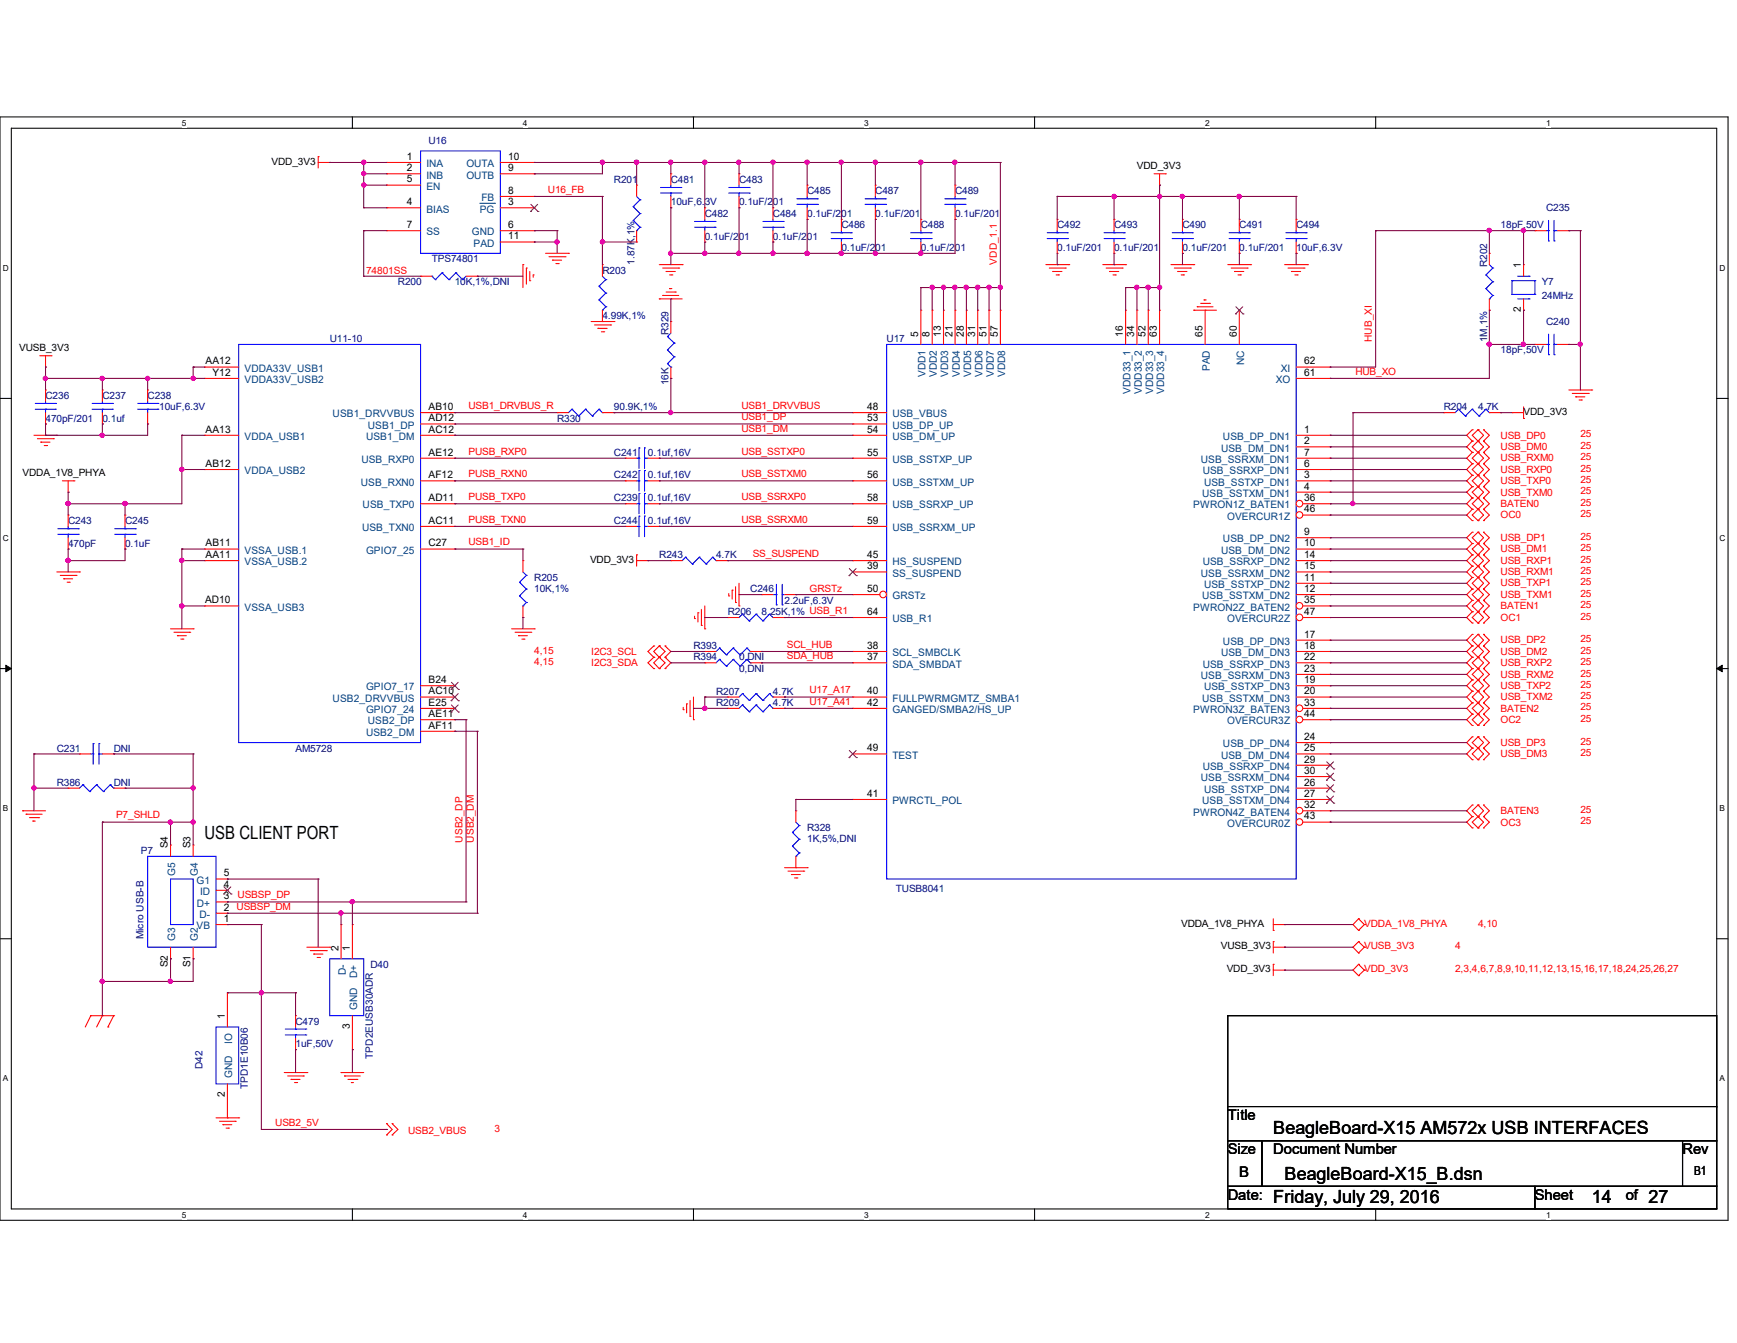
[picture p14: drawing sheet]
<svg xmlns="http://www.w3.org/2000/svg" width="279mm" height="216mm" viewBox="0 0 279 216" stroke-linecap="round" stroke-linejoin="round" font-family="sans-serif">
<defs><g id="words">
<g font-size="2.9">
<text x="32.9" y="134.9">USB CLIENT PORT</text>
<text x="204.8" y="182.3">BeagleBoard-X15 AM572x USB INTERFACES</text>
<text x="206.6" y="189.7">BeagleBoard-X15_B.dsn</text>
<text x="204.8" y="193.3">Friday, July 29, 2016</text>
<text x="256" y="193.3">14</text>
<text x="265.2" y="193.3">27</text>
</g>
<g font-size="2.4">
<text x="197.5" y="180.1">Title</text>
<text x="197.5" y="185.6">Size</text>
<text x="204.8" y="185.6">Document Number</text>
<text x="270.6" y="185.6">Rev</text>
<text x="199.3" y="189.2">B</text>
<text x="197.5" y="192.9">Date:</text>
<text x="246.9" y="192.9">Sheet</text>
<text x="261.5" y="192.9">of</text>
</g>
<text font-size="2" x="272.5" y="188.9">B1</text>
<g font-size="1.7">
<text x="65.4" y="25.7">1</text>
<text x="65.4" y="29.3">5</text>
<text x="65.4" y="27.5">2</text>
<text x="81.7" y="25.7">10</text>
<text x="81.7" y="27.5">9</text>
<text x="65.4" y="33">4</text>
<text x="81.7" y="31.2">8</text>
<text x="81.7" y="33">3</text>
<text x="65.4" y="36.7">7</text>
<text x="81.7" y="36.7">6</text>
<text x="81.7" y="38.5">11</text>
<text x="244.6" y="43.1" transform="rotate(-90 244.6 43.1)">1</text>
<text x="244.6" y="50.2" transform="rotate(-90 244.6 50.2)">2</text>
<text x="33.1" y="58.6">AA12</text>
<text x="147.7" y="54.1" transform="rotate(-90 147.7 54.1)">5</text>
<text x="149.5" y="54.1" transform="rotate(-90 149.5 54.1)">8</text>
<text x="151.3" y="54.1" transform="rotate(-90 151.3 54.1)">13</text>
<text x="153.2" y="54.1" transform="rotate(-90 153.2 54.1)">21</text>
<text x="155" y="54.1" transform="rotate(-90 155 54.1)">28</text>
<text x="156.8" y="54.1" transform="rotate(-90 156.8 54.1)">31</text>
<text x="158.7" y="54.1" transform="rotate(-90 158.7 54.1)">51</text>
<text x="160.5" y="54.1" transform="rotate(-90 160.5 54.1)">57</text>
<text x="180.6" y="54.1" transform="rotate(-90 180.6 54.1)">16</text>
<text x="182.5" y="54.1" transform="rotate(-90 182.5 54.1)">34</text>
<text x="184.3" y="54.1" transform="rotate(-90 184.3 54.1)">52</text>
<text x="186.1" y="54.1" transform="rotate(-90 186.1 54.1)">63</text>
<text x="193.4" y="54.1" transform="rotate(-90 193.4 54.1)">65</text>
<text x="198.9" y="54.1" transform="rotate(-90 198.9 54.1)">60</text>
<text x="209.8" y="58.6">62</text>
<text x="34.2" y="60.4">Y12</text>
<text x="68.9" y="65.9">AB10</text>
<text x="139.5" y="65.9">48</text>
<text x="209.8" y="60.4">61</text>
<text x="33.1" y="69.6">AA13</text>
<text x="68.9" y="69.6">AC12</text>
<text x="68.9" y="67.7">AD12</text>
<text x="139.5" y="67.7">53</text>
<text x="139.5" y="69.6">54</text>
<text x="209.8" y="69.6">1</text>
<text x="209.8" y="71.4">2</text>
<text x="33.1" y="75.1">AB12</text>
<text x="68.9" y="76.9">AF12</text>
<text x="68.9" y="73.2">AE12</text>
<text x="139.5" y="73.2">55</text>
<text x="139.5" y="76.9">56</text>
<text x="209.8" y="73.2">7</text>
<text x="209.8" y="75.1">6</text>
<text x="209.8" y="76.9">3</text>
<text x="68.9" y="80.6">AD11</text>
<text x="139.5" y="80.6">58</text>
<text x="209.8" y="78.7">4</text>
<text x="209.8" y="80.6">36</text>
<text x="209.8" y="82.4">46</text>
<text x="33.1" y="87.8">AB11</text>
<text x="33.1" y="89.7">AA11</text>
<text x="68.9" y="84.2">AC11</text>
<text x="68.9" y="87.8">C27</text>
<text x="139.5" y="84.2">59</text>
<text x="139.5" y="89.7">45</text>
<text x="209.8" y="86">9</text>
<text x="209.8" y="87.8">10</text>
<text x="209.8" y="89.7">14</text>
<text x="139.5" y="91.5">39</text>
<text x="139.5" y="95.2">50</text>
<text x="209.8" y="91.5">15</text>
<text x="209.8" y="93.3">11</text>
<text x="209.8" y="95.2">12</text>
<text x="33" y="97">AD10</text>
<text x="139.5" y="98.8">64</text>
<text x="209.8" y="97">35</text>
<text x="209.8" y="98.8">47</text>
<text x="139.5" y="104.3">38</text>
<text x="139.5" y="106.1">37</text>
<text x="209.8" y="102.5">17</text>
<text x="209.8" y="104.3">18</text>
<text x="209.8" y="106.1">22</text>
<text x="209.8" y="108">23</text>
<text x="68.9" y="111.6">AC10</text>
<text x="68.9" y="113.5">E25</text>
<text x="68.9" y="109.8">B24</text>
<text x="139.5" y="111.6">40</text>
<text x="139.5" y="113.5">42</text>
<text x="209.8" y="109.8">19</text>
<text x="209.8" y="111.6">20</text>
<text x="209.8" y="113.5">33</text>
<text x="68.9" y="117.1">AF11</text>
<text x="68.9" y="115.3">AE11</text>
<text x="209.8" y="119">24</text>
<text x="209.8" y="115.3">44</text>
<text x="139.5" y="120.8">49</text>
<text x="209.8" y="120.8">25</text>
<text x="209.8" y="122.6">29</text>
<text x="209.8" y="124.4">30</text>
<text x="139.5" y="128.1">41</text>
<text x="209.8" y="126.3">26</text>
<text x="209.8" y="128.1">27</text>
<text x="209.8" y="129.9">32</text>
<text x="209.8" y="131.7">43</text>
<text x="27" y="136.4" transform="rotate(-90 27 136.4)">S4</text>
<text x="30.6" y="136.4" transform="rotate(-90 30.6 136.4)">S3</text>
<text x="36" y="142.7">4</text>
<text x="36" y="140.9">5</text>
<text x="36" y="146.4">2 USBSP_DM</text>
<text x="36" y="144.6">3</text>
<text x="36" y="148.2">1</text>
<text x="27" y="155.5" transform="rotate(-90 27 155.5)">S2</text>
<text x="30.6" y="155.5" transform="rotate(-90 30.6 155.5)">S1</text>
<text x="54.4" y="152.9" transform="rotate(-90 54.4 152.9)">2</text>
<text x="56.3" y="152.9" transform="rotate(-90 56.3 152.9)">1</text>
<text x="36.2" y="163.8" transform="rotate(-90 36.2 163.8)">1</text>
<text x="56.3" y="165.4" transform="rotate(-90 56.3 165.4)">3</text>
<text x="36.2" y="176.4" transform="rotate(-90 36.2 176.4)">2</text>
</g>
<g font-size="1.7" fill="#004080">
<text x="68.6" y="26.9">INA</text>
<text x="68.6" y="28.7">INB</text>
<text x="75" y="26.9">OUTA</text>
<text x="75" y="28.7">OUTB</text>
<text x="68.6" y="34.2">BIAS</text>
<text x="68.6" y="30.5">EN</text>
<text x="77.2" y="34.2">PG</text>
<text x="77.4" y="32.3">FB</text>
<text x="68.6" y="37.8">SS</text>
<text x="75.9" y="37.8">GND</text>
<text x="76.2" y="39.7">PAD</text>
<text x="39.3" y="59.8">VDDA33V_USB1</text>
<text x="194.6" y="59.7" transform="rotate(-90 194.6 59.7)">PAD</text>
<text x="200.1" y="58.7" transform="rotate(-90 200.1 58.7)">NC</text>
<text x="206" y="59.8">XI</text>
<text x="39.3" y="61.6">VDDA33V_USB2</text>
<text x="148.9" y="60.7" transform="rotate(-90 148.9 60.7)">VDD1</text>
<text x="150.7" y="60.7" transform="rotate(-90 150.7 60.7)">VDD2</text>
<text x="152.5" y="60.7" transform="rotate(-90 152.5 60.7)">VDD3</text>
<text x="154.4" y="60.7" transform="rotate(-90 154.4 60.7)">VDD4</text>
<text x="156.2" y="60.7" transform="rotate(-90 156.2 60.7)">VDD5</text>
<text x="158" y="60.7" transform="rotate(-90 158 60.7)">VDD6</text>
<text x="159.9" y="60.7" transform="rotate(-90 159.9 60.7)">VDD7</text>
<text x="161.7" y="60.7" transform="rotate(-90 161.7 60.7)">VDD8</text>
<text x="181.8" y="63.3" transform="rotate(-90 181.8 63.3)">VDD33_1</text>
<text x="183.6" y="63.3" transform="rotate(-90 183.6 63.3)">VDD33_2</text>
<text x="185.5" y="63.3" transform="rotate(-90 185.5 63.3)">VDD33_3</text>
<text x="187.3" y="63.3" transform="rotate(-90 187.3 63.3)">VDD33_4</text>
<text x="205.2" y="61.6">XO</text>
<text x="39.3" y="70.7">VDDA_USB1</text>
<text x="53.5" y="67.1">USB1_DRVVBUS</text>
<text x="58.9" y="70.7">USB1_DM</text>
<text x="59.2" y="68.9">USB1_DP</text>
<text x="143.5" y="67.1">USB_VBUS</text>
<text x="143.5" y="68.9">USB_DP_UP</text>
<text x="143.5" y="70.7">USB_DM_UP</text>
<text x="196.7" y="70.7">USB_DP_DN1</text>
<text x="39.3" y="76.2">VDDA_USB2</text>
<text x="58.1" y="74.4">USB_RXP0</text>
<text x="143.5" y="74.4">USB_SSTXP_UP</text>
<text x="193.2" y="74.4">USB_SSRXM_DN1</text>
<text x="193.5" y="76.2">USB_SSRXP_DN1</text>
<text x="196.4" y="72.6">USB_DM_DN1</text>
<text x="58" y="78.1">USB_RXN0</text>
<text x="58.3" y="81.7">USB_TXP0</text>
<text x="143.5" y="81.7">USB_SSRXP_UP</text>
<text x="143.5" y="78.1">USB_SSTXM_UP</text>
<text x="191.9" y="81.7">PWRON1Z_BATEN1</text>
<text x="193.4" y="79.9">USB_SSTXM_DN1</text>
<text x="193.7" y="78.1">USB_SSTXP_DN1</text>
<text x="197.4" y="83.6">OVERCUR1Z</text>
<text x="39.3" y="89">VSSA_USB.1</text>
<text x="58.3" y="85.4">USB_TXN0</text>
<text x="58.9" y="89">GPIO7_25</text>
<text x="143.5" y="85.4">USB_SSRXM_UP</text>
<text x="196.4" y="89">USB_DM_DN2</text>
<text x="196.7" y="87.2">USB_DP_DN2</text>
<text x="39.3" y="90.9">VSSA_USB.2</text>
<text x="143.5" y="90.9">HS_SUSPEND</text>
<text x="143.5" y="92.7">SS_SUSPEND</text>
<text x="193.2" y="92.7">USB_SSRXM_DN2</text>
<text x="193.5" y="90.9">USB_SSRXP_DN2</text>
<text x="193.7" y="94.5">USB_SSTXP_DN2</text>
<text x="39.3" y="98.2">VSSA_USB3</text>
<text x="143.5" y="96.4">GRSTz</text>
<text x="143.5" y="100">USB_R1</text>
<text x="191.9" y="98.2">PWRON2Z_BATEN2</text>
<text x="193.4" y="96.4">USB_SSTXM_DN2</text>
<text x="197.4" y="100">OVERCUR2Z</text>
<text x="143.5" y="105.5">SCL_SMBCLK</text>
<text x="143.5" y="107.3">SDA_SMBDAT</text>
<text x="193.5" y="107.3">USB_SSRXP_DN3</text>
<text x="196.4" y="105.5">USB_DM_DN3</text>
<text x="196.7" y="103.7">USB_DP_DN3</text>
<text x="53.5" y="112.8">USB2_DRVVBUS</text>
<text x="58.9" y="111">GPIO7_17</text>
<text x="143.5" y="112.8">FULLPWRMGMTZ_SMBA1</text>
<text x="193.2" y="109.2">USB_SSRXM_DN3</text>
<text x="193.4" y="112.8">USB_SSTXM_DN3</text>
<text x="193.7" y="111">USB_SSTXP_DN3</text>
<text x="58.9" y="118.3">USB2_DM</text>
<text x="58.9" y="114.6">GPIO7_24</text>
<text x="59.2" y="116.5">USB2_DP</text>
<text x="143.5" y="114.6">GANGED/SMBA2/HS_UP</text>
<text x="191.9" y="114.6">PWRON3Z_BATEN3</text>
<text x="197.4" y="116.5">OVERCUR3Z</text>
<text x="143.5" y="122">TEST</text>
<text x="193.2" y="125.6">USB_SSRXM_DN4</text>
<text x="193.5" y="123.8">USB_SSRXP_DN4</text>
<text x="196.4" y="122">USB_DM_DN4</text>
<text x="196.7" y="120.1">USB_DP_DN4</text>
<text x="143.5" y="129.3">PWRCTL_POL</text>
<text x="191.9" y="131.1">PWRON4Z_BATEN4</text>
<text x="193.4" y="129.3">USB_SSTXM_DN4</text>
<text x="193.7" y="127.5">USB_SSTXP_DN4</text>
<text x="197.4" y="132.9">OVERCUR0Z</text>
<text x="28.2" y="140.8" transform="rotate(-90 28.2 140.8)">G5</text>
<text x="31.6" y="142.1">G1</text>
<text x="31.8" y="140.8" transform="rotate(-90 31.8 140.8)">G4</text>
<text x="32.2" y="143.9">ID</text>
<text x="31.6" y="149.4">VB</text>
<text x="31.7" y="145.8">D+</text>
<text x="32.1" y="147.6">D-</text>
<text x="28.2" y="151.3" transform="rotate(-90 28.2 151.3)">G3</text>
<text x="31.8" y="151.3" transform="rotate(-90 31.8 151.3)">G2</text>
<text x="55.6" y="156.8" transform="rotate(-90 55.6 156.8)">D-</text>
<text x="57.4" y="157.2" transform="rotate(-90 57.4 157.2)">D+</text>
<text x="37.3" y="167.8" transform="rotate(-90 37.3 167.8)">IO</text>
<text x="57.4" y="162.3" transform="rotate(-90 57.4 162.3)">GND</text>
<text x="37.3" y="173.3" transform="rotate(-90 37.3 173.3)">GND</text>
</g>
<g font-size="1.6" fill="#000080">
<text x="68.9" y="23.2">U16</text>
<text x="98.8" y="29.4">R201</text>
<text x="107.9" y="29.4">C481</text>
<text x="118.9" y="29.4">C483</text>
<text x="107.9" y="33">10uF,6.3V</text>
<text x="113.4" y="34.8">C482</text>
<text x="118.9" y="33">0.1uF/201</text>
<text x="124.3" y="34.8">C484</text>
<text x="129.8" y="31.2">C485</text>
<text x="129.8" y="34.8">0.1uF/201</text>
<text x="140.8" y="31.2">C487</text>
<text x="140.8" y="34.8">0.1uF/201</text>
<text x="153.6" y="31.2">C489</text>
<text x="153.6" y="34.8">0.1uF/201</text>
<text x="248.7" y="34">C235</text>
<text x="113.4" y="38.5">0.1uF/201</text>
<text x="124.3" y="38.5">0.1uF/201</text>
<text x="135.3" y="36.7">C486</text>
<text x="135.3" y="40.3">0.1uF/201</text>
<text x="148.1" y="36.7">C488</text>
<text x="148.1" y="40.3">0.1uF/201</text>
<text x="170.1" y="36.7">C492</text>
<text x="170.1" y="40.3">0.1uF/201</text>
<text x="179.2" y="36.7">C493</text>
<text x="179.2" y="40.3">0.1uF/201</text>
<text x="190.2" y="36.7">C490</text>
<text x="190.2" y="40.3">0.1uF/201</text>
<text x="199.3" y="36.7">C491</text>
<text x="199.3" y="40.3">0.1uF/201</text>
<text x="208.5" y="36.7">C494</text>
<text x="208.5" y="40.3">10uF,6.3V</text>
<text x="241.4" y="36.7">18pF,50V</text>
<text x="64" y="45.8">R200</text>
<text x="69.5" y="42.2">TPS74801</text>
<text x="73.2" y="45.8">10K,1%,DNI</text>
<text x="96.9" y="44">R203</text>
<text x="102.1" y="42.5" transform="rotate(-90 102.1 42.5)">1.87K,1%</text>
<text x="239.2" y="42.9" transform="rotate(-90 239.2 42.9)">R202</text>
<text x="248" y="45.8">Y7</text>
<text x="96.9" y="51.3">4.99K,1%</text>
<text x="107.5" y="53.9" transform="rotate(-90 107.5 53.9)">R329</text>
<text x="248" y="48">24MHz</text>
<text x="248.7" y="52.2">C240</text>
<text x="53" y="55">U11-10</text>
<text x="142.6" y="55">U17</text>
<text x="239.2" y="55" transform="rotate(-90 239.2 55)">1M,1%</text>
<text x="241.4" y="56.8">18pF,50V</text>
<text x="7.3" y="64.1">C236</text>
<text x="16.5" y="64.1">C237</text>
<text x="23.7" y="64.1">C238</text>
<text x="25.6" y="66">10uF,6.3V</text>
<text x="98.8" y="66">90.9K,1%</text>
<text x="107.5" y="61.9" transform="rotate(-90 107.5 61.9)">16K</text>
<text x="232.2" y="66">R204</text>
<text x="237.7" y="66">4.7K</text>
<text x="7.3" y="67.8">470pF/201</text>
<text x="16.5" y="67.8">0.1uf</text>
<text x="89.6" y="67.8">R330</text>
<text x="98.8" y="73.3">C241</text>
<text x="98.8" y="76.9">C242</text>
<text x="104.2" y="73.3">0.1uf,16V</text>
<text x="104.2" y="76.9">0.1uf,16V</text>
<text x="98.8" y="80.6">C239</text>
<text x="104.2" y="80.6">0.1uf,16V</text>
<text x="11" y="84.2">C243</text>
<text x="11" y="87.9">470pF</text>
<text x="20.1" y="84.2">C245</text>
<text x="20.1" y="87.9">0.1uF</text>
<text x="98.8" y="84.2">C244</text>
<text x="104.2" y="84.2">0.1uf,16V</text>
<text x="106" y="89.7">R243</text>
<text x="115.2" y="89.7">4.7K</text>
<text x="85.9" y="93.4">R205</text>
<text x="85.9" y="95.2">10K,1%</text>
<text x="120.7" y="95.2">C246</text>
<text x="117" y="98.8">R206</text>
<text x="122.5" y="98.8">8.25K,1% USB_R1</text>
<text x="126.2" y="97">2.2uF,6.3V</text>
<text x="111.5" y="104.4">R393</text>
<text x="111.5" y="106.2">R394</text>
<text x="118.9" y="106.2">0,DNI</text>
<text x="118.9" y="108">0,DNI</text>
<text x="115.2" y="111.7">R207</text>
<text x="115.2" y="113.5">R209</text>
<text x="124.3" y="111.7">4.7K</text>
<text x="124.3" y="113.5">4.7K</text>
<text x="9.1" y="120.8">C231</text>
<text x="18.3" y="120.8">DNI</text>
<text x="47.5" y="120.8">AM5728</text>
<text x="9.1" y="126.3">R386</text>
<text x="18.3" y="126.3">DNI</text>
<text x="22.6" y="137.3">P7</text>
<text x="129.8" y="133.6">R328</text>
<text x="129.8" y="135.4">1K,5%,DNI</text>
<text x="144.1" y="143.5">TUSB8041</text>
<text x="23.1" y="151" transform="rotate(-90 23.1 151)">Micro USB-B</text>
<text x="59.6" y="155.6">D40</text>
<text x="47.5" y="164.7">C479</text>
<text x="32.6" y="171.9" transform="rotate(-90 32.6 171.9)">D42</text>
<text x="47.5" y="168.4">1uF,50V</text>
<text x="60" y="170.2" transform="rotate(-90 60 170.2)">TPD2EUSB30ADR</text>
<text x="39.9" y="175.1" transform="rotate(-90 39.9 175.1)">TPD1E10B06</text>
</g>
<g font-size="1.6">
<text x="43.7" y="26.5">VDD_3V3</text>
<text x="182.9" y="27.2">VDD_3V3</text>
<text x="3.1" y="56.4">VUSB_3V3</text>
<text x="245.1" y="66.7">VDD_3V3</text>
<text x="3.6" y="76.5">VDDA_1V8_PHYA</text>
<text x="94.9" y="90.5">VDD_3V3</text>
<text x="190" y="149">VDDA_1V8_PHYA</text>
<text x="196.4" y="152.6">VUSB_3V3</text>
<text x="197.3" y="156.3">VDD_3V3</text>
</g>
<g font-size="1.6" fill="#f00">
<text x="88.1" y="31">U16_FB</text>
<text x="58.9" y="44">74801SS</text>
<text x="160.3" y="42.5" transform="rotate(-90 160.3 42.5)">VDD_1.1</text>
<text x="220.7" y="55" transform="rotate(-90 220.7 55)">HUB_XI</text>
<text x="75.4" y="65.7">USB1_DRVBUS_R</text>
<text x="119.3" y="65.7">USB1_DRVVBUS</text>
<text x="218" y="60.2">HUB_XO</text>
<text x="119.3" y="67.6">USB1_DP</text>
<text x="119.3" y="69.4">USB1_DM</text>
<text x="241.4" y="70.5">USB_DP0</text>
<text x="254.2" y="70.3">25</text>
<text x="75.4" y="76.7">PUSB_RXN0</text>
<text x="75.4" y="73.1">PUSB_RXP0</text>
<text x="119.3" y="76.7">USB_SSTXM0</text>
<text x="119.3" y="73.1">USB_SSTXP0</text>
<text x="241.4" y="72.3">USB_DM0</text>
<text x="241.4" y="76">USB_RXP0</text>
<text x="241.4" y="74.2">USB_RXM0</text>
<text x="241.4" y="77.9">USB_TXP0</text>
<text x="254.2" y="72.2">25</text>
<text x="254.2" y="75.8">25</text>
<text x="254.2" y="74">25</text>
<text x="254.2" y="77.6">25</text>
<text x="75.4" y="80.4">PUSB_TXP0</text>
<text x="119.3" y="80.4">USB_SSRXP0</text>
<text x="241.4" y="79.7">USB_TXM0</text>
<text x="241.4" y="81.5">BATEN0</text>
<text x="241.4" y="83.3">OC0</text>
<text x="254.2" y="79.5">25</text>
<text x="254.2" y="81.3">25</text>
<text x="254.2" y="83.1">25</text>
<text x="75.4" y="84">PUSB_TXN0</text>
<text x="75.4" y="87.7">USB1_ID</text>
<text x="119.3" y="84">USB_SSRXM0</text>
<text x="121.1" y="89.5">SS_SUSPEND</text>
<text x="241.4" y="87">USB_DP1</text>
<text x="241.4" y="88.8">USB_DM1</text>
<text x="254.2" y="86.8">25</text>
<text x="254.2" y="88.6">25</text>
<text x="130.2" y="95.2">GRSTz</text>
<text x="241.4" y="90.6">USB_RXP1</text>
<text x="241.4" y="92.5">USB_RXM1</text>
<text x="241.4" y="94.3">USB_TXP1</text>
<text x="254.2" y="90.5">25</text>
<text x="254.2" y="92.3">25</text>
<text x="254.2" y="94.1">25</text>
<text x="254.2" y="95.9">25</text>
<text x="241.4" y="99.8">OC1</text>
<text x="241.4" y="98">BATEN1</text>
<text x="241.4" y="96.1">USB_TXM1</text>
<text x="254.2" y="99.6">25</text>
<text x="254.2" y="97.7">25</text>
<text x="85.9" y="105.1">4,15</text>
<text x="85.9" y="106.9">4,15</text>
<text x="95.1" y="105.3">I2C3_SCL</text>
<text x="95.1" y="107.1">I2C3_SDA</text>
<text x="126.6" y="104.1">SCL_HUB</text>
<text x="126.6" y="106">SDA_HUB</text>
<text x="241.4" y="103.4">USB_DP2</text>
<text x="241.4" y="105.3">USB_DM2</text>
<text x="241.4" y="107.1">USB_RXP2</text>
<text x="254.2" y="103.3">25</text>
<text x="254.2" y="105.1">25</text>
<text x="254.2" y="106.9">25</text>
<text x="130.2" y="113.3">U17_A41</text>
<text x="130.2" y="111.5">U17_A17</text>
<text x="241.4" y="108.9">USB_RXM2</text>
<text x="241.4" y="110.7">USB_TXP2</text>
<text x="241.4" y="112.6">USB_TXM2</text>
<text x="254.2" y="108.8">25</text>
<text x="254.2" y="110.6">25</text>
<text x="254.2" y="112.4">25</text>
<text x="241.4" y="114.4">BATEN2</text>
<text x="241.4" y="116.2">OC2</text>
<text x="241.4" y="119.9">USB_DP3</text>
<text x="254.2" y="114.2">25</text>
<text x="254.2" y="116">25</text>
<text x="254.2" y="119.7">25</text>
<text x="241.4" y="121.7">USB_DM3</text>
<text x="254.2" y="121.5">25</text>
<text x="18.7" y="131.6">P7_SHLD</text>
<text x="241.4" y="130.9">BATEN3</text>
<text x="254.2" y="130.7">25</text>
<text x="74.4" y="135.5" transform="rotate(-90 74.4 135.5)">USB2_DP</text>
<text x="76.2" y="135.5" transform="rotate(-90 76.2 135.5)">USB2_DM</text>
<text x="241.4" y="132.7">OC3</text>
<text x="254.2" y="132.5">25</text>
<text x="38.2" y="144.4">USBSP_DP</text>
<text x="219.5" y="149">VDDA_1V8_PHYA</text>
<text x="237.7" y="149">4,10</text>
<text x="219.5" y="152.6">VUSB_3V3</text>
<text x="234.1" y="152.6">4</text>
<text x="219.5" y="156.3">VDD_3V3</text>
<text x="234.1" y="156.3">2,3,4,6,7,8,9,10,11,12,13,15,16,17,18,24,25,26,27</text>
<text x="44.3" y="181">USB2_5V</text>
<text x="65.7" y="182.2">USB2_VBUS</text>
<text x="79.5" y="181.9">3</text>
</g>
<g font-size="1.3">
<text x="29.3" y="20.2">5</text>
<text x="84.1" y="20.2">4</text>
<text x="139" y="20.2">3</text>
<text x="193.8" y="20.2">2</text>
<text x="248.7" y="20.2">1</text>
<text x=".5" y="43.5">D</text>
<text x="276.6" y="43.5">D</text>
<text x=".5" y="87">C</text>
<text x="276.6" y="87">C</text>
<text x=".5" y="130.4">B</text>
<text x="276.6" y="130.4">B</text>
<text x=".5" y="173.8">A</text>
<text x="276.6" y="173.8">A</text>
<text x="29.3" y="195.7">5</text>
<text x="84.1" y="195.7">4</text>
<text x="139" y="195.7">3</text>
<text x="193.8" y="195.7">2</text>
<text x="248.7" y="195.7">1</text>
</g>
</g></defs>
<path d="M0 18.8h278v177.4h-278zM1.8 20.6h274.3v173.8h-274.3z" fill="none" stroke="#000" stroke-width=".17"/>
<g fill="#fff">
<path d="M29.3 19h.7v1.5h-.7z"/>
<path d="M29.3 194.6h.7v1.4h-.7z"/>
</g>
<path d="M56.7 18.8v1.8M56.7 194.4v1.8" fill="none" stroke="#000" stroke-width=".17"/>
<g fill="#fff">
<path d="M84.1 19h.7v1.5h-.7z"/>
<path d="M84.1 194.6h.7v1.4h-.7z"/>
</g>
<path d="M111.5 18.8v1.8M111.5 194.4v1.8" fill="none" stroke="#000" stroke-width=".17"/>
<g fill="#fff">
<path d="M139 19h.7v1.5h-.7z"/>
<path d="M139 194.6h.7v1.4h-.7z"/>
</g>
<path d="M166.4 18.8v1.8M166.4 194.4v1.8" fill="none" stroke="#000" stroke-width=".17"/>
<g fill="#fff">
<path d="M193.8 19h.8v1.5h-.8z"/>
<path d="M193.8 194.6h.8v1.4h-.8z"/>
</g>
<path d="M221.3 18.8v1.8M221.3 194.4v1.8" fill="none" stroke="#000" stroke-width=".17"/>
<g fill="#fff">
<path d="M248.7 19h.7v1.5h-.7z"/>
<path d="M248.7 194.6h.7v1.4h-.7z"/>
<path d="M.5 42.3h.9v1.5h-.9z"/>
<path d="M276.6 42.3h.9v1.5h-.9z"/>
<path d="M.5 85.8h.9v1.4h-.9z"/>
<path d="M276.6 85.8h.9v1.4h-.9z"/>
</g>
<path d="M0 64.1h1.8M276.1 64.1h1.9" fill="none" stroke="#000" stroke-width=".17"/>
<g fill="#fff">
<path d="M.5 129.2h.8v1.5h-.8z"/>
<path d="M276.6 129.2h.9v1.5h-.9z"/>
</g>
<path d="M0 107.5h1.8M276.1 107.5h1.9" fill="none" stroke="#000" stroke-width=".17"/>
<path d="M.9 106.9l.9 .6-.9 .5zM276.1 107.5l.9-.6v1.1z" fill="#000" stroke="#000" stroke-width=".16"/>
<g fill="#fff">
<path d="M.5 172.6h.8v1.5h-.8z"/>
<path d="M276.6 172.6h.9v1.5h-.9z"/>
</g>
<path d="M0 150.9h1.8M276.1 150.9h1.9M197.5 163.3h78.6v14.6h-78.6zM197.5 177.9h78.6v5.5h-78.6zM197.5 183.4h5.5v7.3h-5.5zM197.5 190.7h49.4v3.7h-49.4zM203 183.4h67.6v7.3h-67.6zM246.9 190.7h29.2v3.7h-29.2zM270.6 183.4h5.5v7.3h-5.5z" fill="none" stroke="#000" stroke-width=".17"/>
<g fill="none" stroke="#f00" stroke-width=".17">
<path d="M51.2 25.2h.1M51.2 26.1h1.8M51.2 25.2v1.8M53 26.1h.1M185.6 27.9h1.9M186.5 29.8h.1M186.5 27.9v1.9M187.5 27.9h.1M6.4 57.2h1.8M7.3 59h.1M7.3 57.2v1.8M8.2 57.2h.1"/>
<path d="M84.1 42.5h.1M84.1 42.5v3.7M84.7 43.1h.1M84.7 43.1v2.6M85.2 45.1h.1M85.2 43.6v1.5M85.8 44.2h.1M85.8 44.2v.4M87.8 40.7h3.6M88.3 41.3h2.6M88.9 41.8h.1M88.9 41.8h1.4"/>
<path d="M89.4 42.4h.4M89.8 42.4h.1M90.9 41.3h.1M91.4 40.7h.1M95.1 51.7h3.7M95.6 52.2h2.6M96.2 52.8h.1M96.2 52.8h1.5M96.7 53.3h.4M97.1 53.3h.1M98.2 52.2h.1M98.8 51.7h.1"/>
<path d="M106 48h.1M106 48h3.7M106 42.5h3.7M106.6 47.5h.1M106.6 47.5h2.6M106.6 43.1h2.6M107.1 43.6h.1M107.1 46.9h1.5M107.1 43.6h1.5M107.7 46.4h.1M107.7 46.4h.4M107.7 44.2h.4"/>
<path d="M108.1 44.2h.1M108.6 46.9h.1M109.2 43.1h.1M109.7 42.5h.1M148.1 49.9h.1M148.1 49.9v5.5M149.9 49.9h.1M149.9 49.9v5.5M151.8 49.9h.1M151.8 49.9v5.5M153.6 49.9h.1M153.6 49.9v5.5"/>
<path d="M155.4 49.9h.1M155.4 49.9v5.5M157.3 49.9h.1M157.3 49.9v5.5M159.1 49.9h.1M159.1 49.9v5.5M160.9 49.9h.1M160.9 49.9v5.5M168.2 42.5h3.7M168.8 43.1h2.6M169.3 43.6h.1M169.3 43.6h1.5"/>
<path d="M169.9 44.2h.4M170.3 44.2h.1M171.4 43.1h.1M171.9 42.5h.1M177.4 42.5h3.7M177.9 43.1h2.6M178.5 43.6h.1M178.5 43.6h1.5M179 44.2h.4M179.4 44.2h.1M180.5 43.1h.1M181.1 42.5h.1"/>
<path d="M182.9 49.9h.1M182.9 49.9v5.5M184.7 49.9h.1M184.7 49.9v5.5M186.5 49.9h.1M186.5 49.9v5.5M188.3 42.5h3.7M188.9 43.1h2.6M189.4 43.6h.1M189.4 43.6h1.5M190 44.2h.4M190.4 44.2h.1"/>
<path d="M191.5 43.1h.1M192 49.9h.1M192 42.5h.1M192 49.9h3.7M192.6 49.3h.1M192.6 49.3h2.5M193.1 48.8h1.5M193.7 48.2h.1M193.7 48.2h.3M194.6 48.8h.1M197.5 42.5h3.7M198 43.1h2.6"/>
<path d="M198.6 43.6h.1M198.6 43.6h1.5M199.1 44.2h.4M199.5 44.2h.1M200.6 43.1h.1M201.2 42.5h.1M206.6 42.5h3.7M207.2 43.1h2.6M207.7 43.6h.1M207.7 43.6h1.5M208.3 44.2h.4M208.7 44.2h.1"/>
<path d="M209.8 43.1h.1M210.3 42.5h.1M5.5 70h3.6M6 70.5h2.6M6.6 71.1h.1M6.6 71.1h1.4M7.1 71.6h.4M7.5 71.6h.1M8.6 70.5h.1M9.1 70h.1M10 77.3h1.9M11 79.1h.1"/>
<path d="M11 77.3v1.8M11.9 77.3h.1M137.2 66.3h.1M137.2 68.2h.1M137.2 70h.1M137.2 73.7h.1M137.2 77.3h.1M137.2 70h5.4M137.2 77.3h5.4M137.2 66.3h5.4M137.2 68.2h5.4M137.2 73.7h5.4"/>
<path d="M208.5 70h5.5M208.5 77.3h5.5M208.5 73.7h5.5M208.5 71.8h5.5M208.5 75.5h5.5M208.5 79.1h5.5M214 70h.1M214 71.8h.1M214 73.7h.1M214 75.5h.1M214 77.3h.1M214 79.1h.1"/>
<path d="M236.8 69.1h.1M236.8 70.9h.1M236.8 72.7h.1M236.8 74.5h.1M236.8 76.4h.1M236.8 78.2h.1M236.8 69.1l-.9 .9 .9 .9M236.8 70.9l-.9 .9 .9 .9M236.8 78.2l-.9 .9 .9 1M236.8 74.5l-.9 1 .9 .9M236.8 72.7l-.9 1 .9 .8M236.8 76.4l-.9 .9 .9 .9"/>
<path d="M237.7 70.9h.1M237.7 69.1h.1M237.7 72.7h.1M237.7 76.4h.1M237.7 74.5h.1M237.7 78.2h.1M237.7 69.1l.9 .9-.9 .9M237.7 69.1l-.9 .9 .9 .9M237.7 70.9l.9 .9-1.8 1.9 .9 .8M237.7 70.9l-.9 .9 .9 .9M237.7 74.5l.9 1-.9 .9M237.7 72.7l.9 1-1.8 1.8 1.8 1.8-.9 .9"/>
<path d="M237.7 76.4l-.9 .9 1.8 1.8-.9 1M237.7 78.2l-.9 .9 .9 1M238.6 69.1h.1M238.6 70.9h.1M238.6 72.7h.1M238.6 74.5h.1M238.6 76.4h.1M238.6 78.2h.1M238.6 69.1l1 .9-1 .9M238.6 70.9l1 .9-1 .9M238.6 74.5l1 1-1 .9M238.6 72.7l1 1-1 .8"/>
<path d="M238.6 76.4l1 .9-1 .9M238.6 78.2l1 .9-1 1M243.2 66.3h.1M243.2 66.3h1.9M245.1 67.3h.1M245.1 65.4v1.9M252.3 62.7h3.7M252.9 63.2h2.6M253.4 63.8h.1M253.4 63.8h1.5M254 64.3h.4M254.4 64.3h.1"/>
<path d="M255.5 63.2h.1M256 62.7h.1M9.1 91.9h3.7M9.7 92.5h2.5M10.2 93h.1M10.2 93h1.5M10.8 93.6h.3M11.1 93.6h.1M12.2 92.5h.1M12.8 91.9h.1M102.4 89.2h.1M102.4 90.1h1.8"/>
<path d="M102.4 89.2v1.8M104.2 90.1h.1M111.7 99.4h.1M111.7 99.1v.3M112.3 98.5h.1M112.3 98.5v1.5M112.8 98v2.5M113.4 97.4v3.7M117.2 95.8h.1M117.2 95.4v.4M117.8 94.9h.1M117.8 94.9v1.4"/>
<path d="M118.3 96.9h.1M118.3 94.3v2.6M118.9 97.4h.1M118.9 93.8v3.6M137.2 81h.1M137.2 84.6h.1M137.2 81h5.4M137.2 84.6h5.4M208.5 91.9h5.5M208.5 90.1h5.5M208.5 86.4h5.5M208.5 88.3h5.5"/>
<path d="M208.5 93.8h5.5M208.5 95.6h5.5M214 86.4h.1M214 88.3h.1M214 90.1h.1M214 91.9h.1M214 93.8h.1M214 95.6h.1M236.8 80.1h.1M236.8 81.9h.1M236.8 83.7h.1M236.8 85.6h.1"/>
<path d="M236.8 87.4h.1M236.8 89.2h.1M236.8 98.3h.1M236.8 96.5h.1M236.8 91h.1M236.8 92.8h.1M236.8 94.7h.1M236.8 80.1l-.9 .9 .9 .9M236.8 81.9l-.9 .9 .9 .9M236.8 85.6l-.9 .8 .9 1M236.8 87.4l-.9 .9 .9 .9M236.8 98.3l-.9 1 .9 .9"/>
<path d="M236.8 96.5l-.9 .9 .9 .9M236.8 89.2l-.9 .9 .9 .9M236.8 91l-.9 .9 .9 .9M236.8 92.8l-.9 1 .9 .9M236.8 94.7l-.9 .9 .9 .9M237.7 80.1h.1M237.7 81.9h.1M237.7 83.7h.1M237.7 87.4h.1M237.7 85.6h.1M237.7 89.2h.1M237.7 98.3h.1"/>
<path d="M237.7 96.5h.1M237.7 91h.1M237.7 92.8h.1M237.7 94.7h.1M237.7 80.1l.9 .9-1.8 1.8 .9 .9M237.7 80.1l-.9 .9 .9 .9M237.7 81.9l.9 .9-.9 .9M237.7 85.6l.9 .8-.9 1M237.7 85.6l-.9 .8 1.8 1.9-.9 .9M237.7 87.4l-.9 .9 .9 .9M237.7 98.3l.9 1-.9 .9M237.7 98.3l-.9 1 .9 .9"/>
<path d="M237.7 94.7l-.9 .9 1.8 1.8-.9 .9M237.7 96.5l-.9 .9 .9 .9M237.7 89.2l.9 .9-1.8 1.8 .9 .9M237.7 89.2l-.9 .9 .9 .9M237.7 91l.9 .9-1.8 1.9 1.8 1.8-.9 .9M237.7 92.8l.9 1-.9 .9M238.6 80.1h.1M238.6 81.9h.1M238.6 83.7h.1M238.6 85.6h.1M238.6 87.4h.1M238.6 89.2h.1"/>
<path d="M238.6 98.3h.1M238.6 96.5h.1M238.6 91h.1M238.6 92.8h.1M238.6 94.7h.1M238.6 80.1l1 .9-1 .9M238.6 81.9l1 .9-1 .9M238.6 85.6l1 .8-1 1M238.6 87.4l1 .9-1 .9M238.6 98.3l1 1-1 .9M238.6 96.5l1 .9-1 .9M238.6 92.8l1 1-1 .9"/>
<path d="M238.6 89.2l1 .9-1 .9M238.6 91l1 .9-1 .9M238.6 94.7l1 .9-1 .9M27.4 101.1h3.7M28 101.6h2.5M28.5 102.2h.1M28.5 102.2h1.5M29.1 102.7h.3M29.4 102.7h.1M30.5 101.6h.1M31.1 101.1h.1M82.3 101.1h3.6"/>
<path d="M82.8 101.6h2.6M83.4 102.2h.1M83.4 102.2h1.4M83.9 102.7h.4M84.3 102.7h.1M85.4 101.6h.1M85.9 101.1h.1M105.2 103.8h.1M105.2 105.7h.1M105.2 107.5h.1M105.2 103.8l-1 .9 1 1M105.2 105.7l-1 .9 1 .9"/>
<path d="M106 105.7h.1M106 103.8h.1M106 107.5h.1M106 103.8l-.8 .9 .8 1M106 103.8l1 .9-1.8 1.9 .8 .9M106 105.7l1 .9-1 .9M107 103.8h.1M107 105.7h.1M107 107.5h.1M107 103.8l.9 .9-.9 1M107 105.7l.9 .9-.9 .9M109.9 114.1h.1"/>
<path d="M109.9 113.7v.4M110.4 113.2h.1M110.4 113.2v1.4M111 115.1h.1M111 112.6v2.5M111.5 115.7h.1M111.5 112.1v3.6M112.8 100.5h.1M113.4 101.1h.1M208.5 119.4h5.5M208.5 102.9h5.5M208.5 104.7h5.5"/>
<path d="M208.5 106.6h5.5M208.5 108.4h5.5M208.5 110.2h5.5M208.5 112.1h5.5M214 119.4h.1M214 102.9h.1M214 104.7h.1M214 106.6h.1M214 108.4h.1M214 110.2h.1M214 112.1h.1M236.8 100.2h.1"/>
<path d="M236.8 102h.1M236.8 103.8h.1M236.8 105.7h.1M236.8 107.5h.1M236.8 109.3h.1M236.8 111.1h.1M236.8 113h.1M236.8 114.8h.1M236.8 116.6h.1M236.8 118.4h.1M236.8 105.7l-.9 .9 .9 .9M236.8 102l-.9 .9 .9 .9"/>
<path d="M236.8 103.8l-.9 .9 .9 1M236.8 107.5l-.9 .9 .9 .9M236.8 109.3l-.9 .9 .9 .9M236.8 114.8l-.9 .9 .9 .9M236.8 111.1l-.9 1 .9 .9M236.8 113l-.9 .9 .9 .9M236.8 118.4l-.9 1 .9 .9M237.7 100.2h.1M237.7 103.8h.1M237.7 102h.1M237.7 105.7h.1M237.7 107.5h.1"/>
<path d="M237.7 109.3h.1M237.7 111.1h.1M237.7 113h.1M237.7 114.8h.1M237.7 116.6h.1M237.7 118.4h.1M237.7 102l.9 .9-.9 .9M237.7 102l-.9 .9 1.8 1.8-.9 1M237.7 103.8l-.9 .9 1.8 1.9-.9 .9M237.7 105.7l-.9 .9 .9 .9M237.7 107.5l.9 .9-1.8 1.8 .9 .9M237.7 107.5l-.9 .9 .9 .9"/>
<path d="M237.7 109.3l.9 .9-1.8 1.9 1.8 1.8-.9 .9M237.7 111.1l.9 1-.9 .9M237.7 113l-.9 .9 1.8 1.8-.9 .9M237.7 114.8l-.9 .9 .9 .9M237.7 118.4l.9 1-1.8 1.8 .9 .9M237.7 118.4l-.9 1 .9 .9M238.6 100.2h.1M238.6 102h.1M238.6 103.8h.1M238.6 105.7h.1M238.6 107.5h.1M238.6 109.3h.1"/>
<path d="M238.6 111.1h.1M238.6 113h.1M238.6 114.8h.1M238.6 116.6h.1M238.6 118.4h.1M238.6 102l1 .9-1 .9M238.6 103.8l1 .9-1 1M238.6 105.7l1 .9-1 .9M238.6 107.5l1 .9-1 .9M238.6 109.3l1 .9-1 .9M238.6 111.1l1 1-1 .9M238.6 113l1 .9-1 .9"/>
<path d="M238.6 114.8l1 .9-1 .9M238.6 118.4l1 1-1 .9M3.6 130.3h.1M3.6 130.3h3.7M4.2 130.9h.1M4.2 130.9h2.6M4.7 131.4h1.5M5.3 132h.1M5.3 132h.4M6.2 131.4h.1M126.2 139.5h3.6M129.8 139.5h.1"/>
<path d="M208.5 121.2h5.5M208.5 123h5.5M208.5 124.8h5.5M208.5 126.7h5.5M208.5 128.5h5.5M214 121.2h.1M214 123h.1M214 124.8h.1M214 126.7h.1M214 128.5h.1M236.8 120.3h.1M236.8 122.1h.1"/>
<path d="M236.8 129.4h.1M236.8 131.3h.1M236.8 133.1h.1M236.8 131.3l-.9 .9 .9 .9M236.8 120.3l-.9 .9 .9 .9M236.8 129.4l-.9 .9 .9 1M237.7 120.3h.1M237.7 122.1h.1M237.7 131.3h.1M237.7 129.4h.1M237.7 133.1h.1M237.7 120.3l.9 .9-.9 .9"/>
<path d="M237.7 129.4l.9 .9-.9 1M237.7 129.4l-.9 .9 1.8 1.9-.9 .9M237.7 131.3l-.9 .9 .9 .9M238.6 120.3h.1M238.6 122.1h.1M238.6 129.4h.1M238.6 131.3h.1M238.6 133.1h.1M238.6 129.4l1 .9-1 1M238.6 131.3l1 .9-1 .9M238.6 120.3l1 .9-1 .9M49.4 152.3h3.6"/>
<path d="M49.9 152.8h2.6M50.5 153.4h.1M50.5 153.4h1.4M51 153.9h.4M51.4 153.9h.1M52.5 152.8h.1M53 152.3h.1M126.7 140h2.6M127.3 140.6h.1M127.3 140.6h1.4M127.8 141.1h.4M128.2 141.1h.1"/>
<path d="M129.3 140h.1M204.8 151.4h.1M204.8 155h.1M204.8 149.6h.1M204.8 152.3h1.8M204.8 147.7v1.9M204.8 151.4v1.8M204.8 155v1.8M204.8 156h1.8M204.8 148.6h1.8M206.6 152.3h.1M206.6 156h.1"/>
<path d="M206.6 148.6h.1M218.5 155h.1M218.5 156.8h.1M218.5 151.4h.1M218.5 153.2h.1M218.5 147.7h.1M218.5 149.6h.1M218.5 155l-.9 1 .9 .8M218.5 155l1 1M218.5 151.4l-.9 .9 .9 .9M218.5 151.4l1 .9M218.5 147.7l-.9 .9 .9 1"/>
<path d="M218.5 147.7l1 .9M219.5 156h.1M219.5 152.3h.1M219.5 148.6h.1M219.5 156l-1 .8M219.5 152.3l-1 .9M219.5 148.6l-1 1M14.6 163.3h.1M14.6 163.3l-.9 1.8M14.6 163.3h3.7M16.5 163.3h.1M16.5 163.3l-1 1.8"/>
<path d="M17.4 165.1h.1M18.3 163.3h.1M18.3 163.3l-.9 1.8M34.8 179.7h3.6M38.4 179.7h.1M45.7 172.4h3.7M46.3 173h2.5M46.8 173.5h.1M46.8 173.5h1.5M47.4 174h.3M47.7 174h.1M48.8 173h.1"/>
<path d="M49.4 172.4h.1M54.9 172.4h.1M54.9 172.4h3.6M55.4 173h.1M55.4 173h2.6M56 173.5h1.4M56.5 174h.1M56.5 174h.4M57.4 173.5h.1M35.3 180.3h2.5M35.9 180.8h.1M35.9 180.8h1.4"/>
<path d="M36.4 181.4h.3M36.7 181.4h.1M37.8 180.3h.1M62.2 180.6h.1M62.2 182.5h.1M62.2 180.6l.9 1-.9 .9M63.1 180.6h.1M63.1 182.5h.1M63.1 180.6l.9 1-.9 .9"/>
</g>
<path d="M142.6 55.4h65.9v85.9h-65.9z" fill="none" stroke="#00f" stroke-width=".17"/>
<g fill="none" stroke="#804000" stroke-width=".16">
<path d="M213.4 123.6h.1M213.4 125.4h.1M213.4 127.3h.1M213.4 129.1h.1M213.4 122.5l1.1 1.1M213.4 124.3l1.1 1.1M213.4 126.2l1.1 1.1M213.4 128l1.1 1.1M214.5 122.5l-1.1 1.1M214.5 124.3l-1.1 1.1M214.5 126.2l-1.1 1.1M214.5 128l-1.1 1.1"/>
<path d="M214.5 123.6h.1M214.5 125.4h.1M214.5 127.3h.1M214.5 129.1h.1"/>
</g>
<circle cx="209" cy="130.3" r=".53" fill="#fff" stroke="#f00" stroke-width=".17"/>
<path d="M209.6 130.3h4.4M214 130.3h.1" fill="none" stroke="#f00" stroke-width=".17"/>
<circle cx="209" cy="81" r=".53" fill="#fff" stroke="#f00" stroke-width=".17"/>
<path d="M209.6 81h4.4M214 81h.1" fill="none" stroke="#f00" stroke-width=".17"/>
<circle cx="209" cy="97.4" r=".53" fill="#fff" stroke="#f00" stroke-width=".17"/>
<path d="M209.6 97.4h4.4M214 97.4h.1" fill="none" stroke="#f00" stroke-width=".17"/>
<circle cx="209" cy="113.9" r=".53" fill="#fff" stroke="#f00" stroke-width=".17"/>
<path d="M209.6 113.9h4.4M214 113.9h.1" fill="none" stroke="#f00" stroke-width=".17"/>
<circle cx="209" cy="132.1" r=".53" fill="#fff" stroke="#f00" stroke-width=".17"/>
<path d="M209.6 132.2h4.4M214 132.2h.1" fill="none" stroke="#f00" stroke-width=".17"/>
<circle cx="209" cy="99.3" r=".53" fill="#fff" stroke="#f00" stroke-width=".17"/>
<path d="M209.6 99.3h4.4M214 99.3h.1" fill="none" stroke="#f00" stroke-width=".17"/>
<circle cx="209" cy="82.8" r=".53" fill="#fff" stroke="#f00" stroke-width=".17"/>
<path d="M209.6 82.8h4.4M214 82.8h.1" fill="none" stroke="#f00" stroke-width=".17"/>
<circle cx="209" cy="115.7" r=".53" fill="#fff" stroke="#f00" stroke-width=".17"/>
<path d="M193.8 49.9h.1M193.8 49.9v5.5M137.2 90.1h.1M137.2 91.9h.1M137.2 90.1h5.4M137.2 91.9h5.4M209.6 115.7h4.4M214 115.7h.1" fill="none" stroke="#f00" stroke-width=".17"/>
<path d="M136.6 92.5h.1M136.6 91.4l1.2 1.1M137.7 91.4l-1.1 1.1M137.8 92.5h.1" fill="none" stroke="#804000" stroke-width=".16"/>
<circle cx="142" cy="95.6" r=".53" fill="#fff" stroke="#f00" stroke-width=".17"/>
<g fill="none" stroke="#f00" stroke-width=".17">
<path d="M62.2 26.1h.1M62.2 33.4h.1M62.2 29.8h.1M62.2 37.1h.1M62.2 27.9h.1M62.2 37.1h5.4M62.2 26.1h5.4M62.2 33.4h5.4M62.2 29.8h5.4M62.2 27.9h5.4M80.5 37.1h5.4M80.5 26.1h5.4"/>
<path d="M80.5 33.4h5.4M80.5 31.6h5.4M80.5 27.9h5.4M80.5 38.9h5.4M85.9 37.1h.1M85.9 26.1h.1M85.9 31.6h.1M85.9 27.9h.1M85.9 33.4h.1M85.9 38.9h.1M102.4 29.8h.1M102.4 38.9h.1"/>
<path d="M102.4 29.8v1.8M102.4 37.1v1.8M107.9 27.9h.1M107.9 33.4h.1M107.9 27.9v1.9M107.9 31.6v1.8M113.4 33.4h.1M113.4 38.9h.1M113.4 33.4v1.9M113.4 37.1v1.8M118.9 27.9h.1M118.9 33.4h.1"/>
<path d="M118.9 27.9v1.9M118.9 31.6v1.8M124.3 33.4h.1M124.3 38.9h.1M124.3 33.4v1.9M124.3 37.1v1.8M129.8 29.8h.1M129.8 35.3h.1M129.8 29.8v1.8M129.8 33.4v1.9M135.3 35.3h.1M135.3 35.3v1.8"/>
<path d="M135.3 38.9v1.8M140.8 29.8h.1M140.8 35.3h.1M140.8 29.8v1.8M140.8 33.4v1.9M148.1 35.3h.1M148.1 35.3v1.8M148.1 38.9v1.8M153.6 29.8h.1M153.6 35.3h.1M153.6 29.8v1.8M153.6 33.4v1.9"/>
<path d="M170.1 35.3h.1M170.1 35.3v1.8M170.1 38.9v1.8M179.2 35.3h.1M179.2 35.3v1.8M179.2 38.9v1.8M190.2 35.3h.1M190.2 35.3v1.8M190.2 38.9v1.8M199.3 35.3h.1M199.3 35.3v1.8M199.3 38.9v1.8"/>
<path d="M208.5 35.3h.1M208.5 35.3v1.8M208.5 38.9v1.8M246.9 37.1h.1M246.9 37.1h1.8M250.5 37.1h1.8M252.3 37.1h.1M32.9 59h.1M32.9 59h5.5M67.6 44.4h.1M67.6 44.4h1.9M75 44.4h1.8"/>
<path d="M76.8 44.4h.1M96.9 42.5h.1M96.9 51.7h.1M96.9 42.5v1.9M96.9 49.9v1.8M107.9 51.7h.1M107.9 51.7v1.9M107.9 59v1.8M135.3 40.7h.1M148.1 40.7h.1M170.1 40.7h.1M179.2 40.7h.1"/>
<path d="M181.1 49.9h.1M181.1 49.9v5.5M190.2 40.7h.1M199.3 49.9h.1M199.3 40.7h.1M199.3 49.9v5.5M208.5 40.7h.1M208.5 59h5.5M214 59h.1M239.6 40.7h.1M239.6 49.9h.1M239.6 40.7v1.8"/>
<path d="M239.6 48v1.9M245.1 42.5h.1M245.1 49.9h.1M245.1 42.5v1.9M245.1 48v1.9M246.9 55.4h.1M246.9 55.4h1.8M250.5 55.4h1.8M252.3 55.4h.1M7.3 62.7h.1M7.3 68.2h.1M7.3 62.7v1.8"/>
<path d="M7.3 66.3v1.9M16.5 62.7h.1M16.5 68.2h.1M16.5 62.7v1.8M16.5 66.3v1.9M23.7 62.7h.1M23.7 68.2h.1M23.7 62.7v1.8M23.7 66.3v1.9M32.9 70h.1M32.9 75.5h.1M32.9 60.8h.1"/>
<path d="M32.9 60.8h5.5M32.9 70h5.5M32.9 75.5h5.5M67.6 66.3h5.6M67.6 73.7h5.6M67.6 77.3h5.6M67.6 70h5.6M67.6 68.2h5.6M73.2 77.3h.1M73.2 73.7h.1M73.2 70h.1M73.2 68.2h.1"/>
<path d="M73.2 66.3h.1M89.6 66.3h.1M89.6 66.3h1.8M96.9 66.3h1.9M98.8 66.3h.1M100.6 73.7h.1M100.6 77.3h.1M100.6 73.7h1.8M100.6 77.3h1.8M104.2 73.7h1.8M104.2 77.3h1.8M106 73.7h.1"/>
<path d="M106 77.3h.1M107.9 60.8h.1M208.5 60.8h5.5M214 60.8h.1M232.2 66.3h.1M232.2 66.3h1.9M239.6 66.3h1.8M241.4 66.3h.1M11 82.8h.1M11 88.3h.1M11 82.8v1.8M11 86.4v1.9"/>
<path d="M20.1 82.8h.1M20.1 88.3h.1M20.1 82.8v1.8M20.1 86.4v1.9M32.9 88.3h.1M32.9 90.1h.1M32.9 97.4h.1M32.9 88.3h5.5M32.9 90.1h5.5M32.9 97.4h5.5M67.6 84.6h5.6M67.6 81h5.6"/>
<path d="M67.6 88.3h5.6M73.2 84.6h.1M73.2 81h.1M73.2 88.3h.1M84.1 90.1h.1M84.1 99.3h.1M84.1 90.1v1.8M84.1 97.4v1.9M100.6 84.6h.1M100.6 81h.1M100.6 84.6h1.8M100.6 81h1.8"/>
<path d="M104.2 84.6h1.8M104.2 81h1.8M106 84.6h.1M106 81h.1M107.9 90.1h.1M107.9 90.1h1.8M115.2 90.1h1.9M117.1 99.3h.1M117.1 90.1h.1M117.1 99.3h1.8M122.5 95.6h.1M122.5 95.6h1.8"/>
<path d="M124.3 99.3h1.9M126.2 99.3h.1M126.2 95.6h1.8M128 95.6h.1M137.2 95.6h.1M137.2 99.3h.1M137.2 95.6h4.3M137.2 99.3h5.4M67.6 112.1h5.6M67.6 113.9h5.6M67.6 117.6h5.6M67.6 115.7h5.6"/>
<path d="M67.6 110.2h5.6M73.2 117.6h.1M73.2 115.7h.1M73.2 112.1h.1M73.2 113.9h.1M73.2 110.2h.1M113.4 104.7h.1M113.4 106.6h.1M113.4 104.7h1.8M113.4 106.6h1.8M117.1 112.1h.1M117.1 113.9h.1"/>
<path d="M117.1 112.1h1.8M117.1 113.9h1.8M120.7 104.7h1.8M120.7 106.6h1.8M122.5 104.7h.1M122.5 106.6h.1M124.3 112.1h1.9M124.3 113.9h1.9M126.2 112.1h.1M126.2 113.9h.1M137.2 104.7h.1M137.2 106.6h.1"/>
<path d="M137.2 112.1h.1M137.2 113.9h.1M137.2 104.7h5.4M137.2 106.6h5.4M137.2 112.1h5.4M137.2 113.9h5.4M11 126.7h.1M11 126.7h1.8M12.8 121.2h.1M12.8 121.2h1.8M16.5 121.2h1.8M18.3 121.2h.1"/>
<path d="M18.3 126.7h1.8M20.1 126.7h.1M27.4 135.8h.1M27.4 135.8v1.9M31.1 135.8h.1M31.1 135.8v1.9M128 130.3h.1M128 139.5h.1M128 130.3v1.9M128 137.7v1.8M137.2 121.2h.1M137.2 128.5h.1"/>
<path d="M137.2 121.2h5.4M137.2 128.5h5.4M27.4 154.1h.1M27.4 152.3v1.8M31.1 154.1h.1M31.1 152.3v1.8M34.8 146.8h1.8M34.8 145h1.8M34.8 148.6h1.8M34.8 143.1h1.8M34.8 141.3h1.8M36.6 159.6h.1"/>
<path d="M36.6 146.8h.1M36.6 145h.1M36.6 148.6h.1M36.6 143.1h.1M36.6 141.3h.1M36.6 159.6v5.5M54.9 148.6h.1M54.9 148.6v5.5M56.7 148.6h.1M56.7 148.6v5.5M36.6 179.7h.1M36.6 174.2v5.5"/>
<path d="M47.5 163.3h.1M47.5 168.7h.1M47.5 163.3v1.8M47.5 166.9v1.8M56.7 168.7h.1M56.7 163.3v5.4"/>
</g>
<g fill="none" stroke="#804000" stroke-width=".16">
<path d="M85.3 34h.1M85.4 32.9l1.1 1.1M86.5 32.9l-1.2 1.1M86.5 34h.1M198.8 50.5h.1M198.8 49.3l1.1 1.2M199.9 49.3l-1.1 1.2M199.9 50.5h.1M72.6 112.6h.1M72.6 114.5h.1M72.6 110.8h.1M72.6 111.5l1.1 1.1"/>
<path d="M72.6 113.3l1.1 1.2M72.6 109.7l1.1 1.1M73.7 111.5l-1.1 1.1M73.7 113.3l-1.1 1.2M73.7 109.7l-1.1 1.1M73.7 112.6h.1M73.7 114.5h.1M73.7 110.8h.1M136.6 121.8h.1M136.6 120.6l1.2 1.2M137.7 120.6l-1.1 1.2M137.8 121.8h.1"/>
<path d="M36 143.7h.1M36 142.6l1.2 1.1M37.1 142.6l-1.1 1.1M37.2 143.7h.1"/>
</g>
<g fill="none" stroke="#00f" stroke-width=".17">
<path d="M67.6 24.3h12.9v16.4h-12.9zM101.9 33.2h.1M101.9 35.4h.1M101.9 33.2l1.1 1.1M101.9 35.4l1.1 1.1M102.4 37.1h.1M102.4 31.6l.6 .5M103 32.1h.1M103 34.3h.1M103 36.5h.1M103 32.1l-1.1 1.1M103 34.3l-1.1 1.1"/>
<path d="M103 36.5l-.6 .6M106.3 31h3.2M106.3 30.1h3.2M107.9 30.1h.1M107.9 31h.1M107.9 29.8v.3M107.9 31v.6M109.5 31h.1M109.5 30.1h.1M111.7 36.5h3.3M111.7 35.6h3.3M113.4 35.6h.1"/>
<path d="M113.4 36.5h.1M113.4 35.3v.3M113.4 36.5v.6M115 36.5h.1M115 35.6h.1M117.2 31h3.3M117.2 30.1h3.3M118.9 30.1h.1M118.9 31h.1M118.9 29.8v.3M118.9 31v.6M120.5 31h.1"/>
<path d="M120.5 30.1h.1M122.7 36.5h3.3M122.7 35.6h3.3M124.3 35.6h.1M124.3 36.5h.1M124.3 35.3v.3M124.3 36.5v.6M126 36.5h.1M126 35.6h.1M128.2 32.9h3.3M128.2 32h3.3M129.8 32h.1"/>
<path d="M129.8 32.9h.1M129.8 31.6v.4M129.8 32.9v.5M131.5 32.9h.1M131.5 32h.1M133.7 38.4h3.2M133.7 37.4h3.2M135.3 37.4h.1M135.3 38.4h.1M135.3 37.1v.3M135.3 38.4v.5M136.9 38.4h.1"/>
<path d="M136.9 37.4h.1M139.1 32.9h3.4M139.1 32h3.4M140.8 32h.1M140.8 32.9h.1M140.8 31.6v.4M140.8 32.9v.5M142.5 32.9h.1M142.5 32h.1M146.5 38.4h3.3M146.5 37.4h3.3M148.1 37.4h.1"/>
<path d="M148.1 38.4h.1M148.1 37.1v.3M148.1 38.4v.5M149.8 38.4h.1M149.8 37.4h.1M152 32.9h3.2M152 32h3.2M153.6 32h.1M153.6 32.9h.1M153.6 31.6v.4M153.6 32.9v.5M155.2 32.9h.1"/>
<path d="M155.2 32h.1M168.4 38.4h3.3M168.4 37.4h3.3M170.1 37.4h.1M170.1 38.4h.1M170.1 37.1v.3M170.1 38.4v.5M171.7 38.4h.1M171.7 37.4h.1M177.6 38.4h3.2M177.6 37.4h3.2M179.2 37.4h.1"/>
<path d="M179.2 38.4h.1M179.2 37.1v.3M179.2 38.4v.5M180.8 38.4h.1M180.8 37.4h.1M188.6 38.4h3.2M188.6 37.4h3.2M190.2 37.4h.1M190.2 38.4h.1M190.2 37.1v.3M190.2 38.4v.5M191.8 38.4h.1"/>
<path d="M191.8 37.4h.1M197.7 38.4h3.3M197.7 37.4h3.3M199.3 37.4h.1M199.3 38.4h.1M199.3 37.1v.3M199.3 38.4v.5M201 38.4h.1M201 37.4h.1M206.8 38.4h3.3M206.8 37.4h3.3M208.5 37.4h.1"/>
<path d="M208.5 38.4h.1M208.5 37.1v.3M208.5 38.4v.5M210.1 38.4h.1M210.1 37.4h.1M248.7 37.1h.4M249.1 37.1h.1M249.1 38.7h.1M249.1 35.4v3.3M250 38.7h.1M250 37.1h.1M250 37.1h.5"/>
<path d="M250 35.4v3.3M38.4 55.4h29.2v64h-29.2zM69.5 44.4h.1M69.5 44.4l.5 .6M70 45h.1M71.1 43.9h.1M71.1 43.9l1.1 1.1M71.1 43.9l-1.1 1.1M72.2 45h.1M73.3 43.9h.1M73.3 43.9l1.1 1.1M73.3 43.9l-1.1 1.1"/>
<path d="M74.4 45h.1M75 44.4l-.6 .6M96.4 46h.1M96.4 48.2h.1M96.4 46l1.1 1.1M96.4 48.2l1.1 1.1M96.9 49.9h.1M96.9 44.4l.6 .6M97.5 45h.1M97.5 47.1h.1M97.5 49.3h.1M97.5 45l-1.1 1"/>
<path d="M97.5 47.1l-1.1 1.1M97.5 49.3l-.6 .6M107.4 54.1h.1M107.4 56.3h.1M107.4 58.5h.1M107.4 54.1l1.1 1.1M107.4 56.3l1.1 1.1M107.4 58.5l.5 .5M107.9 59h.1M107.9 53.6l-.5 .5M108.5 55.2h.1M108.5 57.4h.1"/>
<path d="M108.5 55.2l-1.1 1.1M108.5 57.4l-1.1 1.1M239 44.2h.1M239 46.4h.1M239 44.2l1.1 1.1M239 46.4l1.1 1.1M239.6 48h.1M239.6 42.5l.5 .6M240.1 43.1h.1M240.1 45.3h.1M240.1 47.5h.1M240.1 43.1l-1.1 1.1"/>
<path d="M240.1 45.3l-1.1 1.1M240.1 47.5l-.5 .5M243.2 47.3h.1M243.2 45.1h.1M243.2 45.1h3.7M243.2 47.3h3.7M243.2 45.1v2.2M244.1 44.4h1.9M244.1 48h1.9M246 44.4h.1M246 48h.1M246.9 45.1h.1"/>
<path d="M246.9 47.3h.1M246.9 45.1v2.2M248.7 55.4h.4M249.1 55.4h.1M249.1 57h.1M249.1 53.7v3.3M250 57h.1M250 55.4h.1M250 53.7v3.3M250 55.4h.5M5.7 65.8h3.2M5.7 64.9h3.2"/>
<path d="M7.3 64.9h.1M7.3 65.8h.1M7.3 64.5v.4M7.3 65.8v.5M8.9 65.8h.1M8.9 64.9h.1M14.8 65.8h3.3M14.8 64.9h3.3M16.5 64.9h.1M16.5 65.8h.1M16.5 64.5v.4M16.5 65.8v.5"/>
<path d="M18.1 65.8h.1M18.1 64.9h.1M22.1 65.8h3.3M22.1 64.9h3.3M23.7 64.9h.1M23.7 65.8h.1M23.7 64.5v.4M23.7 65.8v.5M25.4 65.8h.1M25.4 64.9h.1M92 65.8h.1M92 65.8l-.6 .5"/>
<path d="M92 65.8l1.1 1.1M93.1 66.9h.1M94.2 65.8h.1M94.2 65.8l-1.1 1.1M94.2 65.8l1.1 1.1M95.3 66.9h.1M96.4 65.8h.1M96.4 65.8l-1.1 1.1M96.4 65.8l.5 .5M96.9 66.3h.1M102.4 73.7h.4M102.4 77.3h.4"/>
<path d="M102.8 73.7h.1M102.8 72h.1M102.8 77.3h.1M102.8 75.6h.1M102.8 79.3h.1M102.8 72v3.3M102.8 75.6v3.4M102.8 79.3v3.3M103.7 72h.1M103.7 73.7h.1M103.7 75.6h.1M103.7 77.3h.1"/>
<path d="M103.7 79.3h.1M103.7 73.7h.5M103.7 72v3.3M103.7 75.6v3.4M103.7 79.3v3.3M103.7 77.3h.5M234.6 65.8h.1M234.6 65.8l-.5 .5M234.6 65.8l1.1 1.1M235.7 66.9h.1M236.8 65.8h.1M236.8 65.8l-1.1 1.1"/>
<path d="M236.8 65.8l1.1 1.1M237.9 66.9h.1M239 65.8h.1M239 65.8l-1.1 1.1M239 65.8l.6 .5M239.6 66.3h.1M9.3 85.9h3.3M9.3 85h3.3M11 85h.1M11 85.9h.1M11 84.6v.4M11 85.9v.5"/>
<path d="M12.6 85.9h.1M12.6 85h.1M18.5 85.9h3.3M18.5 85h3.3M20.1 85h.1M20.1 85.9h.1M20.1 84.6v.4M20.1 85.9v.5M21.8 85.9h.1M21.8 85h.1M83.6 93.6h.1M83.6 95.8h.1"/>
<path d="M83.6 93.6l1.1 1.1M83.6 95.8l1.1 1.1M84.1 97.4h.1M84.1 91.9l.6 .6M84.7 92.5h.1M84.7 94.7h.1M84.7 96.9h.1M84.7 92.5l-1.1 1.1M84.7 94.7l-1.1 1.1M84.7 96.9l-.6 .5M102.4 84.6h.4M102.4 81h.4"/>
<path d="M102.8 84.6h.1M102.8 83h.1M102.8 81h.1M102.8 83v3.3M103.7 83h.1M103.7 84.6h.1M103.7 81h.1M103.7 83v3.3M103.7 84.6h.5M103.7 81h.5M110.3 89.6h.1M110.3 89.6l1.1 1.1"/>
<path d="M110.3 89.6l-.6 .5M111.4 90.7h.1M112.5 89.6h.1M112.5 89.6l-1.1 1.1M112.5 89.6l1.1 1.1M113.6 90.7h.1M114.6 89.6h.1M114.6 89.6l-1 1.1M114.6 89.6l.6 .5M115.2 90.1h.1M119.4 98.7h.1M119.4 98.7l-.5 .6"/>
<path d="M119.4 98.7l1.1 1.1M120.5 99.8h.1M121.6 98.7h.1M121.6 98.7l-1.1 1.1M121.6 98.7l1.1 1.1M122.7 99.8h.1M123.8 98.7h.1M123.8 98.7l-1.1 1.1M123.8 98.7l.5 .6M124.3 99.3h.1M124.3 95.6h.6M124.9 97.2h.1"/>
<path d="M124.9 95.6h.1M124.9 93.9v3.3M125.8 95.6h.1M125.8 97.2h.1M125.8 95.6h.4M125.8 93.9v3.3M15 119.5h.1M15 119.5v3.4M15.9 119.5h.1M15.9 119.5v3.4M115.7 104.2h.1M115.7 106h.1"/>
<path d="M115.7 104.2l-.5 .5M115.7 104.2l1.1 1.1M115.7 106l-.5 .6M115.7 106l1.1 1.1M116.8 105.3h.1M116.8 107.1h.1M117.9 104.2h.1M117.9 106h.1M117.9 104.2l-1.1 1.1M117.9 104.2l1.1 1.1M117.9 106l-1.1 1.1M117.9 106l1.1 1.1"/>
<path d="M119 105.3h.1M119 107.1h.1M119.4 111.5h.1M119.4 113.3h.1M119.4 111.5l-.5 .6M119.4 111.5l1.1 1.1M119.4 113.3l-.5 .6M119.4 113.3l1.1 1.1M120.1 104.2h.1M120.1 106h.1M120.1 104.2l-1.1 1.1M120.1 104.2l.6 .5"/>
<path d="M120.1 106l-1.1 1.1M120.1 106l.6 .6M120.5 112.6h.1M120.5 114.4h.1M120.7 104.7h.1M120.7 106.6h.1M121.6 111.5h.1M121.6 113.3h.1M121.6 111.5l-1.1 1.1M121.6 111.5l1.1 1.1M121.6 113.3l-1.1 1.1M121.6 113.3l1.1 1.1"/>
<path d="M122.7 112.6h.1M122.7 114.4h.1M123.8 111.5h.1M123.8 113.3h.1M123.8 111.5l-1.1 1.1M123.8 111.5l.5 .6M123.8 113.3l-1.1 1.1M123.8 113.3l.5 .6M124.3 112.1h.1M124.3 113.9h.1M13.3 126.2h.1M13.3 126.2l-.5 .5"/>
<path d="M13.3 126.2l1.1 1.1M14.4 127.3h.1M14.6 121.2h.4M15 121.2h.1M15.5 126.2h.1M15.5 126.2l-1.1 1.1M15.5 126.2l1.1 1.1M15.9 121.2h.1M15.9 121.2h.6M16.6 127.3h.1M17.7 126.2h.1M17.7 126.2l-1.1 1.1"/>
<path d="M17.7 126.2l.6 .5M18.3 126.7h.1M23.7 137.7h11.1v14.6h-11.1zM127.5 133.8h.1M127.5 136h.1M127.5 133.8l1.1 1.1M127.5 136l1.1 1.1M128 137.7h.1M128 132.2l.6 .5M128.6 132.7h.1M128.6 134.9h.1M128.6 137.1h.1"/>
<path d="M128.6 132.7l-1.1 1.1M128.6 134.9l-1.1 1.1M128.6 137.1l-.6 .6M27.4 141.3h3.7v7.3h-3.7zM53 154.1h5.5v9.2h-5.5zM34.8 165.1h3.6v9.1h-3.6zM45.9 166.4h3.3M45.9 165.4h3.3M47.5 165.4h.1M47.5 166.4h.1M47.5 165.1v.3M47.5 166.4v.5"/>
<path d="M49.2 166.4h.1M49.2 165.4h.1"/>
</g>
<path d="M77.2 32.7h2.3M79.5 32.7h.1" fill="none" stroke="#004080" stroke-width=".16"/>
<g fill="none" stroke="#800040" stroke-width=".17">
<path d="M53 26.1h.1M53 26.1h9.2M58.5 26.1h.1M58.5 27.9h.1M58.5 37.1h.1M58.5 29.8h.1M58.5 33.4h.1M58.5 37.1h3.7M58.5 27.9h3.7M58.5 26.1v7.3M58.5 37.1v7.3M58.5 29.8h3.7"/>
<path d="M58.5 33.4h3.7M85.9 26.1h.1M85.9 27.9h.1M85.9 31.6h.1M85.9 37.1h.1M85.9 38.9h.1M85.9 37.1h3.7M85.9 26.1h75M85.9 38.9h3.7M85.9 31.6h11M89.6 38.9h.1M89.6 37.1h.1"/>
<path d="M89.6 37.1v3.6M96.9 26.1h.1M96.9 38.9h.1M96.9 31.6h.1M96.9 26.1v1.8h-11M96.9 31.6v10.9M96.9 38.9h5.5M102.4 26.1h.1M102.4 26.1v3.7M107.9 33.4h.1M107.9 26.1h.1M107.9 26.1v1.8"/>
<path d="M107.9 33.4v9.1M113.4 26.1h.1M113.4 38.9h.1M113.4 26.1v7.3M113.4 38.9v1.8M118.9 26.1h.1M118.9 33.4h.1M118.9 26.1v1.8M118.9 33.4v7.3M124.3 26.1h.1M124.3 38.9h.1M124.3 26.1v7.3"/>
<path d="M124.3 38.9v1.8M129.8 26.1h.1M129.8 35.3h.1M129.8 26.1v3.7M129.8 35.3v5.4M135.3 26.1h.1M135.3 26.1v9.2M140.8 35.3h.1M140.8 26.1h.1M140.8 26.1v3.7M140.8 35.3v5.4M148.1 26.1h.1"/>
<path d="M148.1 26.1v9.2M153.6 35.3h.1M153.6 26.1h.1M153.6 26.1v3.7M153.6 35.3v5.4h-45.7M160.9 26.1h.1M160.9 26.1v23.8M170.1 31.6h.1M170.1 31.6h38.4M170.1 31.6v3.7M179.2 31.6h.1M179.2 31.6v3.7"/>
<path d="M186.5 29.8h.1M186.5 31.6h.1M186.5 29.8v20.1M190.2 31.6h.1M190.2 31.6v3.7M199.3 31.6h.1M199.3 31.6v3.7M208.5 31.6h.1M208.5 31.6v3.7M221.3 37.1h.1M221.3 37.1v21.9h-7.3M221.3 37.1h25.6"/>
<path d="M239.6 37.1h.1M239.6 37.1v3.6M245.1 37.1h.1M245.1 37.1v5.4M252.3 37.1h.1M252.3 37.1h1.9M254.2 37.1h.1M254.2 37.1v25.6M7.3 59h.1M7.3 59v3.7M31.1 59h.1M31.1 59h1.8"/>
<path d="M31.1 59v1.8M58.5 44.4h.1M58.5 44.4h9.1M76.8 44.4h.1M76.8 44.4h7.3M107.9 48h.1M107.9 40.7h.1M107.9 48v3.7M113.4 40.7h.1M118.9 40.7h.1M124.3 40.7h.1M129.8 40.7h.1"/>
<path d="M135.3 40.7h.1M140.8 40.7h.1M148.1 46.2h.1M148.1 40.7h.1M148.1 46.2h12.8M148.1 46.2v3.7M149.9 46.2h.1M149.9 46.2v3.7M151.8 46.2h.1M151.8 46.2v3.7M153.6 46.2h.1M153.6 46.2v3.7"/>
<path d="M155.4 46.2h.1M155.4 46.2v3.7M157.3 46.2h.1M157.3 46.2v3.7M159.1 46.2h.1M159.1 46.2v3.7M160.9 46.2h.1M170.1 42.5h.1M170.1 40.7v1.8M179.2 42.5h.1M179.2 40.7v1.8M181.1 46.2h.1"/>
<path d="M181.1 46.2h5.4M181.1 46.2v3.7M182.9 46.2h.1M182.9 46.2v3.7M184.7 46.2h.1M184.7 46.2v3.7M186.5 46.2h.1M190.2 40.7h.1M190.2 40.7v1.8M199.3 40.7h.1M199.3 40.7v1.8M208.5 40.7h.1"/>
<path d="M208.5 40.7v1.8M214 59h.1M239.6 55.4h.1M239.6 49.9h.1M239.6 49.9v10.9h-25.6M239.6 55.4h7.3M245.1 55.4h.1M245.1 49.9h.1M245.1 49.9v5.5M252.3 55.4h.1M252.3 55.4h1.9M254.2 55.4h.1"/>
<path d="M7.3 68.2h.1M7.3 60.8h.1M7.3 70h.1M7.3 68.2v1.8M7.3 60.8h25.6M11 79.1h.1M11 79.1v3.7M16.5 70h.1M16.5 60.8h.1M16.5 68.2h.1M16.5 60.8v1.9M16.5 68.2v1.8"/>
<path d="M23.7 60.8h.1M23.7 68.2h.1M23.7 68.2v1.8h-16.4M23.7 60.8v1.9M29.3 75.5h.1M29.3 70h.1M29.3 70v11h-18.3M29.3 70h3.6M29.3 75.5h3.6M31.1 60.8h.1M73.2 68.2h.1M73.2 70h.1"/>
<path d="M73.2 77.3h.1M73.2 73.7h.1M73.2 66.3h.1M73.2 70h64M73.2 66.3h16.4M73.2 73.7h27.4M73.2 77.3h27.4M73.2 68.2h64M98.8 66.3h.1M98.8 66.3h38.4M106 77.3h.1M106 73.7h.1"/>
<path d="M106 73.7h31.2M106 77.3h31.2M107.9 66.3h.1M107.9 60.8h.1M107.9 60.8v5.5M214 60.8h.1M214 73.7h.1M214 75.5h.1M214 77.3h.1M214 79.1h.1M214 70h.1M214 71.8h.1"/>
<path d="M214 70h21.9M214 75.5h21.9M214 73.7h21.9M214 77.3h21.9M214 79.1h21.9M214 71.8h21.9M217.6 66.3h.1M217.6 66.3h14.6M217.6 66.3v14.7M241.4 66.3h.1M241.4 66.3h1.8M11 90.1h.1"/>
<path d="M11 81h.1M11 88.3h.1M11 88.3v3.6M20.1 88.3h.1M20.1 81h.1M20.1 88.3v1.8h-9.1M20.1 81v1.8M29.3 90.1h.1M29.3 88.3h.1M29.3 97.4h.1M29.3 88.3v12.8M29.3 90.1h3.6"/>
<path d="M29.3 97.4h3.6M29.3 88.3h3.6M73.2 84.6h.1M73.2 81h.1M73.2 88.3h.1M73.2 81h27.4M73.2 88.3h10.9M73.2 84.6h27.4M84.1 88.3h.1M84.1 99.3h.1M84.1 88.3v1.8M84.1 99.3v1.8"/>
<path d="M104.2 90.1h.1M104.2 90.1h3.7M106 84.6h.1M106 81h.1M106 81h31.2M106 84.6h31.2M113.4 99.3h.1M113.4 99.3h3.7M117.1 90.1h.1M117.1 90.1h20.1M118.9 95.6h.1M118.9 95.6h3.6"/>
<path d="M126.2 99.3h.1M126.2 99.3h11M128 95.6h.1M128 95.6h9.2M214 81h.1M214 97.4h.1M214 82.8h.1M214 99.3h.1M214 86.4h.1M214 88.3h.1M214 91.9h.1M214 90.1h.1"/>
<path d="M214 93.8h.1M214 95.6h.1M214 90.1h21.9M214 97.4h21.9M214 81h21.9M214 88.3h21.9M214 95.6h21.9M214 99.3h21.9M214 82.8h21.9M214 86.4h21.9M214 91.9h21.9M214 93.8h21.9"/>
<path d="M217.6 81h.1M73.2 115.7h.1M73.2 117.6h.1M73.2 115.7h1.8M73.2 117.6h3.6M75 115.7h.1M75 115.7v29.3M76.8 117.6h.1M76.8 117.6v29.2M107.9 104.7h.1M107.9 106.6h.1M107.9 106.6h5.5"/>
<path d="M107.9 104.7h5.5M111.5 113.9h.1M111.5 113.9h5.6M113.4 113.9h.1M113.4 112.1h.1M113.4 112.1h3.7M113.4 112.1v1.8M122.5 104.7h.1M122.5 106.6h.1M122.5 106.6h14.7M122.5 104.7h14.7M126.2 113.9h.1"/>
<path d="M126.2 112.1h.1M126.2 113.9h11M126.2 112.1h11M214 119.4h.1M214 108.4h.1M214 112.1h.1M214 110.2h.1M214 106.6h.1M214 113.9h.1M214 115.7h.1M214 102.9h.1M214 104.7h.1"/>
<path d="M214 119.4h21.9M214 113.9h21.9M214 112.1h21.9M214 108.4h21.9M214 110.2h21.9M214 106.6h21.9M214 115.7h21.9M214 102.9h21.9M214 104.7h21.9M5.5 121.2h.1M5.5 126.7h.1M5.5 121.2h7.3"/>
<path d="M5.5 121.2v9.1M5.5 126.7h5.5M16.5 132.2h.1M16.5 132.2v31.1M16.5 132.2h14.6M18.3 121.2h.1M18.3 121.2h12.8M20.1 126.7h.1M20.1 126.7h11M27.4 132.2h.1M27.4 132.2v3.6M31.1 132.2h.1"/>
<path d="M31.1 121.2h.1M31.1 126.7h.1M31.1 121.2v14.6M128 128.5h.1M128 128.5h9.2M128 128.5v1.8M214 121.2h.1M214 130.3h.1M214 132.2h.1M214 121.2h21.9M214 130.3h21.9M214 132.2h21.9"/>
<path d="M16.5 157.8h.1M27.4 157.8h.1M27.4 154.1h.1M27.4 154.1v3.7M31.1 154.1h.1M31.1 154.1v3.7h-14.6M36.6 145h.1M36.6 141.3h.1M36.6 146.8h.1M36.6 148.6h.1M36.6 159.6h.1M36.6 148.6h5.4"/>
<path d="M36.6 145h38.4M36.6 141.3h14.6M36.6 146.8h40.2M36.6 159.6h10.9M42 148.6h.1M42 159.6h.1M42 148.6v33h20.2M47.5 159.6h.1M47.5 159.6v3.7M51.2 141.3h.1M51.2 141.3v11M54.9 146.8h.1"/>
<path d="M54.9 146.8v1.8M56.7 145h.1M56.7 145v3.6M75 145h.1M76.8 146.8h.1M206.6 152.3h.1M206.6 156h.1M206.6 148.6h.1M206.6 152.3h11M206.6 156h11M206.6 148.6h11M47.5 168.7h.1"/>
<path d="M47.5 168.7v3.7M56.7 168.7h.1M56.7 168.7v3.7M62.2 181.6h.1"/>
</g>
<g fill="#f0f" stroke="#f0f" stroke-width=".17">
<circle cx="29.2" cy="75.5" r=".35"/>
<circle cx="29.2" cy="90.1" r=".35"/>
<circle cx="20.1" cy="80.9" r=".35"/>
<circle cx="7.3" cy="60.8" r=".34"/>
<circle cx="11" cy="80.9" r=".35"/>
<circle cx="31.1" cy="60.8" r=".34"/>
<circle cx="16.4" cy="70" r=".34"/>
<circle cx="16.4" cy="60.8" r=".34"/>
<circle cx="23.7" cy="60.8" r=".34"/>
<circle cx="29.2" cy="97.4" r=".35"/>
<circle cx="245" cy="37" r=".34"/>
<circle cx="239.6" cy="37" r=".35"/>
<circle cx="245" cy="55.3" r=".34"/>
<circle cx="239.6" cy="55.3" r=".35"/>
<circle cx="184.7" cy="46.2" r=".35"/>
<circle cx="182.8" cy="46.2" r=".34"/>
<circle cx="157.3" cy="46.2" r=".35"/>
<circle cx="159.1" cy="46.2" r=".34"/>
<circle cx="155.4" cy="46.2" r=".34"/>
<circle cx="153.6" cy="46.2" r=".34"/>
<circle cx="151.8" cy="46.2" r=".34"/>
<circle cx="149.9" cy="46.2" r=".34"/>
<circle cx="160.9" cy="46.2" r=".34"/>
<circle cx="58.5" cy="26.1" r=".34"/>
<circle cx="58.5" cy="27.9" r=".34"/>
<circle cx="107.9" cy="26.1" r=".34"/>
<circle cx="102.4" cy="26.1" r=".35"/>
<circle cx="217.6" cy="80.9" r=".34"/>
<circle cx="113.4" cy="113.9" r=".34"/>
<circle cx="254.2" cy="55.3" r=".34"/>
<circle cx="96.9" cy="26.1" r=".34"/>
<circle cx="11" cy="90.1" r=".35"/>
<circle cx="27.4" cy="132.2" r=".34"/>
<circle cx="27.4" cy="157.8" r=".34"/>
<circle cx="54.8" cy="146.8" r=".34"/>
<circle cx="16.4" cy="157.8" r=".34"/>
<circle cx="42" cy="159.6" r=".34"/>
<circle cx="96.9" cy="38.9" r=".34"/>
<circle cx="89.6" cy="38.9" r=".34"/>
<circle cx="58.5" cy="29.7" r=".34"/>
<circle cx="5.5" cy="126.7" r=".34"/>
<circle cx="31.1" cy="132.2" r=".34"/>
<circle cx="31.1" cy="126.7" r=".34"/>
<circle cx="107.9" cy="66.3" r=".34"/>
<circle cx="56.7" cy="144.9" r=".35"/>
<circle cx="113.4" cy="26.1" r=".34"/>
<circle cx="118.8" cy="26.1" r=".34"/>
<circle cx="124.3" cy="26.1" r=".34"/>
<circle cx="129.8" cy="26.1" r=".35"/>
<circle cx="107.9" cy="40.7" r=".34"/>
<circle cx="113.4" cy="40.7" r=".34"/>
<circle cx="118.8" cy="40.7" r=".34"/>
<circle cx="124.3" cy="40.7" r=".34"/>
<circle cx="129.8" cy="40.7" r=".35"/>
<circle cx="140.8" cy="40.7" r=".34"/>
<circle cx="135.3" cy="40.7" r=".34"/>
<circle cx="148.1" cy="40.7" r=".35"/>
<circle cx="153.6" cy="26.1" r=".34"/>
<circle cx="148.1" cy="26.1" r=".35"/>
<circle cx="140.8" cy="26.1" r=".34"/>
<circle cx="135.3" cy="26.1" r=".34"/>
<circle cx="179.2" cy="31.6" r=".34"/>
<circle cx="186.5" cy="46.2" r=".34"/>
<circle cx="186.5" cy="31.6" r=".34"/>
<circle cx="190.2" cy="31.6" r=".34"/>
<circle cx="199.3" cy="31.6" r=".34"/>
</g>
<use href="#words"/>
</svg>
